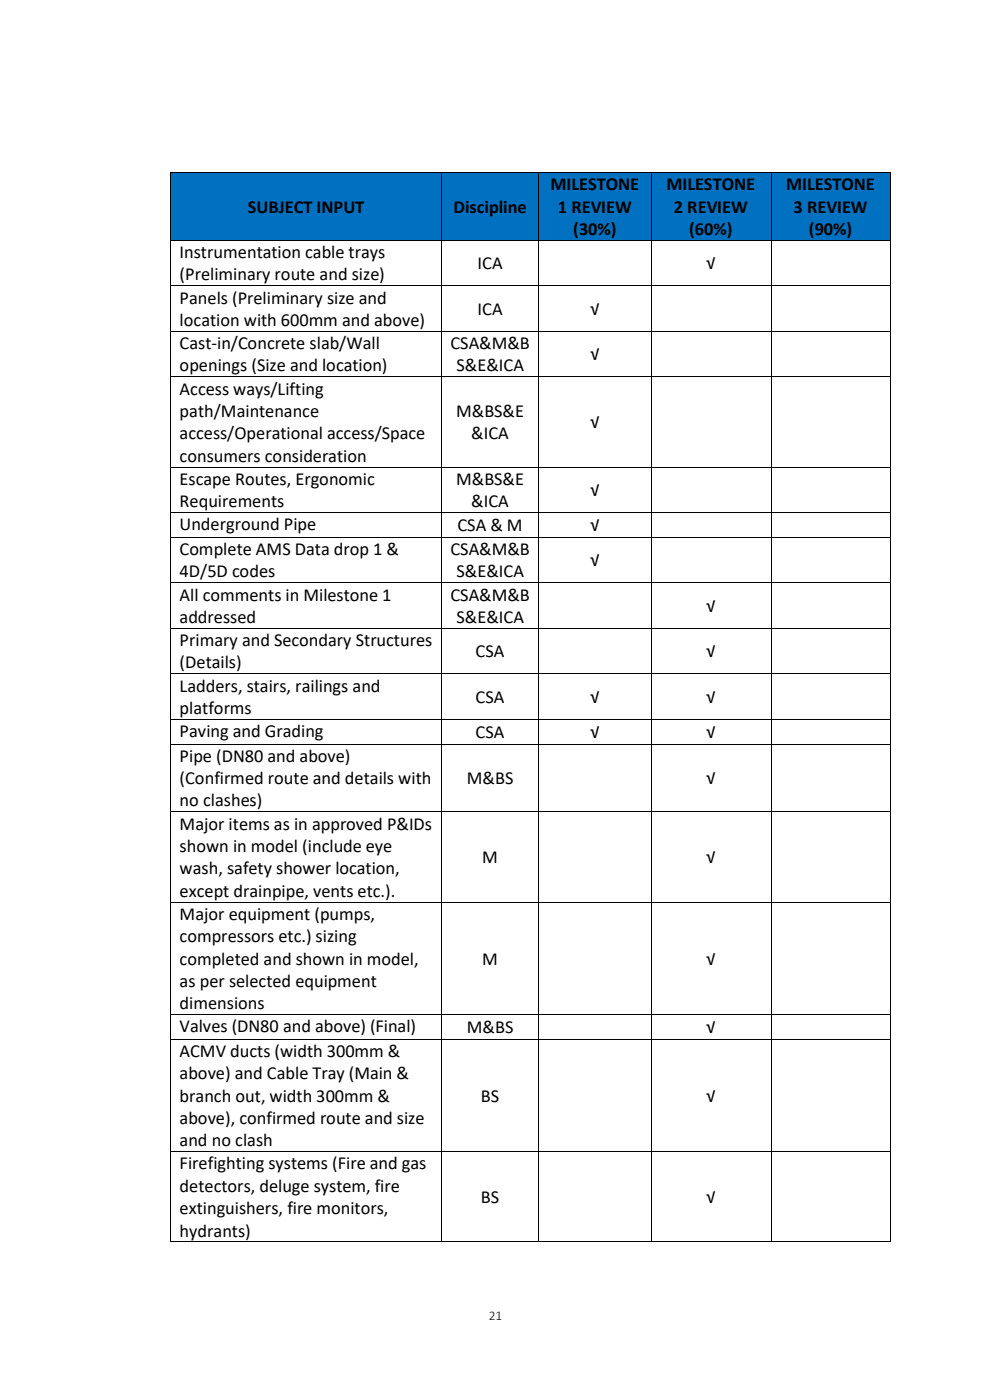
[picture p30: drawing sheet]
<svg xmlns="http://www.w3.org/2000/svg" width="210mm" height="297mm" viewBox="0 0 210 297" stroke-linecap="round" stroke-linejoin="round" font-family="sans-serif">
<defs><g id="words">
<g font-size="3.9">
<text x="116.8" y="40.4">MILESTONE</text>
<text x="141.4" y="40.4">MILESTONE</text>
<text x="166.8" y="40.4">MILESTONE</text>
<text x="52.6" y="45.1">SUBJECT INPUT</text>
<text x="96.2" y="45.1">Discipline</text>
<text x="118.3" y="45.1">1 REVIEW</text>
<text x="142.9" y="45.1">2 REVIEW</text>
<text x="168.4" y="45.1">3 REVIEW</text>
<text x="121.6" y="49.8">(30%)</text>
<text x="146.2" y="49.8">(60%)</text>
<text x="171.6" y="49.8">(90%)</text>
<text x="38.1" y="54.7">Instrumentation cable trays</text>
<text x="38.1" y="59.5">(Preliminary route and size)</text>
<text x="101.3" y="57.1">ICA</text>
<text x="149.8" y="57.1">√</text>
<text x="38.1" y="64.4">Panels (Preliminary size and</text>
<text x="38.1" y="69.1">location with 600mm and above)</text>
<text x="101.3" y="66.8">ICA</text>
<text x="125.2" y="66.8">√</text>
<text x="38.1" y="74">Cast-in/Concrete slab/Wall</text>
<text x="95.6" y="74">CSA&amp;M&amp;B</text>
<text x="125.2" y="76.4">√</text>
<text x="38.1" y="78.8">openings (Size and location)</text>
<text x="38.1" y="83.7">Access ways/Lifting</text>
<text x="96.8" y="78.8">S&amp;E&amp;ICA</text>
<text x="38.1" y="88.5">path/Maintenance</text>
<text x="96.7" y="88.5">M&amp;BS&amp;E</text>
<text x="38.1" y="93.2">access/Operational access/Space</text>
<text x="100" y="93.2">&amp;ICA</text>
<text x="125.2" y="90.8">√</text>
<text x="38.1" y="97.9">consumers consideration</text>
<text x="38.1" y="102.8">Escape Routes, Ergonomic</text>
<text x="38.1" y="107.6">Requirements</text>
<text x="96.7" y="102.8">M&amp;BS&amp;E</text>
<text x="100" y="107.6">&amp;ICA</text>
<text x="125.2" y="105.2">√</text>
<text x="38.1" y="112.5">Underground Pipe</text>
<text x="97" y="112.7">CSA &amp; M</text>
<text x="125.2" y="112.7">√</text>
<text x="38.1" y="117.7">Complete AMS Data drop 1 &amp;</text>
<text x="95.6" y="117.7">CSA&amp;M&amp;B</text>
<text x="38.1" y="122.5">4D/5D codes</text>
<text x="96.8" y="122.5">S&amp;E&amp;ICA</text>
<text x="125.2" y="120.1">√</text>
<text x="38.1" y="127.4">All comments in Milestone 1</text>
<text x="95.6" y="127.4">CSA&amp;M&amp;B</text>
<text x="149.8" y="129.8">√</text>
<text x="38.1" y="132.1">addressed</text>
<text x="38.1" y="137.1">Primary and Secondary Structures</text>
<text x="96.8" y="132.1">S&amp;E&amp;ICA</text>
<text x="38.1" y="141.8">(Details)</text>
<text x="100.9" y="139.4">CSA</text>
<text x="149.8" y="139.4">√</text>
<text x="38.1" y="146.7">Ladders, stairs, railings and</text>
<text x="100.9" y="149.1">CSA</text>
<text x="125.2" y="149.1">√</text>
<text x="149.8" y="149.1">√</text>
<text x="38.1" y="151.5">platforms</text>
<text x="38.1" y="156.4">Paving and Grading</text>
<text x="38.1" y="161.6">Pipe (DN80 and above)</text>
<text x="100.9" y="156.5">CSA</text>
<text x="125.2" y="156.5">√</text>
<text x="149.8" y="156.5">√</text>
<text x="38.1" y="166.4">(Confirmed route and details with</text>
<text x="99" y="166.4">M&amp;BS</text>
<text x="149.8" y="166.4">√</text>
<text x="38.1" y="171.1">no clashes)</text>
<text x="38.1" y="176">Major items as in approved P&amp;IDs</text>
<text x="38.1" y="180.7">shown in model (include eye</text>
<text x="38.1" y="185.5">wash, safety shower location,</text>
<text x="102.3" y="183.1">M</text>
<text x="149.8" y="183.1">√</text>
<text x="38.1" y="190.2">except drainpipe, vents etc.).</text>
<text x="38.1" y="195.1">Major equipment (pumps,</text>
<text x="38.1" y="199.9">compressors etc.) sizing</text>
<text x="38.1" y="204.6">completed and shown in model,</text>
<text x="38.1" y="209.4">as per selected equipment</text>
<text x="102.3" y="204.6">M</text>
<text x="149.8" y="204.6">√</text>
<text x="38.1" y="214.1">dimensions</text>
<text x="38.1" y="219">Valves (DN80 and above) (Final)</text>
<text x="99" y="219.2">M&amp;BS</text>
<text x="149.8" y="219.2">√</text>
<text x="38.1" y="224.3">ACMV ducts (width 300mm &amp;</text>
<text x="38.1" y="229">above) and Cable Tray (Main &amp;</text>
<text x="38.1" y="233.7">branch out, width 300mm &amp;</text>
<text x="102" y="233.7">BS</text>
<text x="149.8" y="233.7">√</text>
<text x="38.1" y="238.5">above), confirmed route and size</text>
<text x="38.1" y="243.2">and no clash</text>
<text x="38.1" y="248.1">Firefighting systems (Fire and gas</text>
<text x="38.1" y="252.8">detectors, deluge system, fire</text>
<text x="38.1" y="257.6">extinguishers, fire monitors,</text>
<text x="102" y="255.2">BS</text>
<text x="149.8" y="255.2">√</text>
<text x="38.1" y="262.3">hydrants)</text>
</g>
<text font-size="2.8" x="103.7" y="280.1">21</text>
</g></defs>
<g fill="#0070c0">
<path d="M36.3 36.7h57.3v14.2h-57.3z" fill-rule="evenodd"/>
<path d="M38.1 41.5h53.7v4.7h-53.7z" fill-rule="evenodd"/>
<path d="M93.8 36.7h20.4v14.2h-20.4z" fill-rule="evenodd"/>
<path d="M95.6 41.5h16.8v4.7h-16.8z" fill-rule="evenodd"/>
<path d="M114.4 36.7h23.6v14.2h-23.6z" fill-rule="evenodd"/>
<path d="M116.2 36.7h20v4.8h-20z" fill-rule="evenodd"/>
<path d="M116.2 41.5h20v4.7h-20z" fill-rule="evenodd"/>
<path d="M116.2 46.2h20v4.7h-20z" fill-rule="evenodd"/>
<path d="M138.2 36.7h25.2v14.2h-25.2z" fill-rule="evenodd"/>
<path d="M140 36.7h21.6v4.8h-21.6z" fill-rule="evenodd"/>
<path d="M140 41.5h21.6v4.7h-21.6z" fill-rule="evenodd"/>
<path d="M140 46.2h21.6v4.7h-21.6z" fill-rule="evenodd"/>
<path d="M163.7 36.7h25.1v14.2h-25.1z" fill-rule="evenodd"/>
<path d="M165.4 36.7h21.6v4.8h-21.6z" fill-rule="evenodd"/>
<path d="M165.4 41.5h21.6v4.7h-21.6z" fill-rule="evenodd"/>
<path d="M165.4 46.2h21.6v4.7h-21.6z" fill-rule="evenodd"/>
</g>
<g fill="#000">
<path d="M36.1 36.5h.2v.2h-.2z" fill-rule="evenodd"/>
<path d="M36.1 36.5h.2v.2h-.2z" fill-rule="evenodd"/>
<path d="M93.6 36.5h.2v.2h-.2z" fill-rule="evenodd"/>
<path d="M114.2 36.5h.2v.2h-.2z" fill-rule="evenodd"/>
<path d="M138.1 36.5h.1v.2h-.1z" fill-rule="evenodd"/>
<path d="M163.5 36.5h.2v.2h-.2z" fill-rule="evenodd"/>
<path d="M188.9 36.5h.2v.2h-.2z" fill-rule="evenodd"/>
<path d="M188.9 36.5h.2v.2h-.2z" fill-rule="evenodd"/>
<path d="M36.1 50.9h.2v.2h-.2z" fill-rule="evenodd"/>
<path d="M93.6 50.9h.2v.2h-.2z" fill-rule="evenodd"/>
<path d="M114.2 50.9h.2v.2h-.2z" fill-rule="evenodd"/>
<path d="M138.1 50.9h.1v.2h-.1z" fill-rule="evenodd"/>
<path d="M163.5 50.9h.2v.2h-.2z" fill-rule="evenodd"/>
<path d="M188.9 50.9h.2v.2h-.2z" fill-rule="evenodd"/>
<path d="M36.1 60.5h.2v.2h-.2z" fill-rule="evenodd"/>
<path d="M36.1 70.2h.2v.2h-.2z" fill-rule="evenodd"/>
<path d="M93.6 60.5h.2v.2h-.2z" fill-rule="evenodd"/>
<path d="M93.6 70.2h.2v.2h-.2z" fill-rule="evenodd"/>
<path d="M114.2 60.5h.2v.2h-.2z" fill-rule="evenodd"/>
<path d="M114.2 70.2h.2v.2h-.2z" fill-rule="evenodd"/>
<path d="M138.1 60.5h.1v.2h-.1z" fill-rule="evenodd"/>
<path d="M138.1 70.2h.1v.2h-.1z" fill-rule="evenodd"/>
<path d="M163.5 60.5h.2v.2h-.2z" fill-rule="evenodd"/>
<path d="M163.5 70.2h.2v.2h-.2z" fill-rule="evenodd"/>
<path d="M188.9 60.5h.2v.2h-.2z" fill-rule="evenodd"/>
<path d="M188.9 70.2h.2v.2h-.2z" fill-rule="evenodd"/>
<path d="M36.1 79.8h.2v.2h-.2z" fill-rule="evenodd"/>
<path d="M36.1 99h.2v.2h-.2z" fill-rule="evenodd"/>
<path d="M93.6 79.8h.2v.2h-.2z" fill-rule="evenodd"/>
<path d="M93.6 99h.2v.2h-.2z" fill-rule="evenodd"/>
<path d="M114.2 79.8h.2v.2h-.2z" fill-rule="evenodd"/>
<path d="M114.2 99h.2v.2h-.2z" fill-rule="evenodd"/>
<path d="M138.1 79.8h.1v.2h-.1z" fill-rule="evenodd"/>
<path d="M138.1 99h.1v.2h-.1z" fill-rule="evenodd"/>
<path d="M163.5 79.8h.2v.2h-.2z" fill-rule="evenodd"/>
<path d="M163.5 99h.2v.2h-.2z" fill-rule="evenodd"/>
<path d="M188.9 79.8h.2v.2h-.2z" fill-rule="evenodd"/>
<path d="M188.9 99h.2v.2h-.2z" fill-rule="evenodd"/>
<path d="M36.1 108.6h.2v.2h-.2z" fill-rule="evenodd"/>
<path d="M36.1 113.9h.2v.2h-.2z" fill-rule="evenodd"/>
<path d="M93.6 108.6h.2v.2h-.2z" fill-rule="evenodd"/>
<path d="M93.6 113.9h.2v.2h-.2z" fill-rule="evenodd"/>
<path d="M114.2 108.6h.2v.2h-.2z" fill-rule="evenodd"/>
<path d="M114.2 113.9h.2v.2h-.2z" fill-rule="evenodd"/>
<path d="M138.1 108.6h.1v.2h-.1z" fill-rule="evenodd"/>
<path d="M138.1 113.9h.1v.2h-.1z" fill-rule="evenodd"/>
<path d="M163.5 108.6h.2v.2h-.2z" fill-rule="evenodd"/>
<path d="M163.5 113.9h.2v.2h-.2z" fill-rule="evenodd"/>
<path d="M188.9 108.6h.2v.2h-.2z" fill-rule="evenodd"/>
<path d="M188.9 113.9h.2v.2h-.2z" fill-rule="evenodd"/>
<path d="M36.1 123.5h.2v.2h-.2z" fill-rule="evenodd"/>
<path d="M36.1 133.2h.2v.2h-.2z" fill-rule="evenodd"/>
<path d="M93.6 123.5h.2v.2h-.2z" fill-rule="evenodd"/>
<path d="M93.6 133.2h.2v.2h-.2z" fill-rule="evenodd"/>
<path d="M114.2 123.5h.2v.2h-.2z" fill-rule="evenodd"/>
<path d="M114.2 133.2h.2v.2h-.2z" fill-rule="evenodd"/>
<path d="M138.1 123.5h.1v.2h-.1z" fill-rule="evenodd"/>
<path d="M138.1 133.2h.1v.2h-.1z" fill-rule="evenodd"/>
<path d="M163.5 123.5h.2v.2h-.2z" fill-rule="evenodd"/>
<path d="M163.5 133.2h.2v.2h-.2z" fill-rule="evenodd"/>
<path d="M188.9 123.5h.2v.2h-.2z" fill-rule="evenodd"/>
<path d="M188.9 133.2h.2v.2h-.2z" fill-rule="evenodd"/>
<path d="M36.1 142.9h.2v.1h-.2z" fill-rule="evenodd"/>
<path d="M36.1 152.5h.2v.2h-.2z" fill-rule="evenodd"/>
<path d="M36.1 157.8h.2v.1h-.2z" fill-rule="evenodd"/>
<path d="M93.6 142.9h.2v.1h-.2z" fill-rule="evenodd"/>
<path d="M93.6 152.5h.2v.2h-.2z" fill-rule="evenodd"/>
<path d="M93.6 157.8h.2v.1h-.2z" fill-rule="evenodd"/>
<path d="M114.2 142.9h.2v.1h-.2z" fill-rule="evenodd"/>
<path d="M114.2 152.5h.2v.2h-.2z" fill-rule="evenodd"/>
<path d="M114.2 157.8h.2v.1h-.2z" fill-rule="evenodd"/>
<path d="M138.1 142.9h.1v.1h-.1z" fill-rule="evenodd"/>
<path d="M138.1 152.5h.1v.2h-.1z" fill-rule="evenodd"/>
<path d="M138.1 157.8h.1v.1h-.1z" fill-rule="evenodd"/>
<path d="M163.5 142.9h.2v.1h-.2z" fill-rule="evenodd"/>
<path d="M163.5 152.5h.2v.2h-.2z" fill-rule="evenodd"/>
<path d="M163.5 157.8h.2v.1h-.2z" fill-rule="evenodd"/>
<path d="M188.9 142.9h.2v.1h-.2z" fill-rule="evenodd"/>
<path d="M188.9 152.5h.2v.2h-.2z" fill-rule="evenodd"/>
<path d="M188.9 157.8h.2v.1h-.2z" fill-rule="evenodd"/>
<path d="M36.1 172.2h.2v.1h-.2z" fill-rule="evenodd"/>
<path d="M93.6 172.2h.2v.1h-.2z" fill-rule="evenodd"/>
<path d="M114.2 172.2h.2v.1h-.2z" fill-rule="evenodd"/>
<path d="M138.1 172.2h.1v.1h-.1z" fill-rule="evenodd"/>
<path d="M163.5 172.2h.2v.1h-.2z" fill-rule="evenodd"/>
<path d="M188.9 172.2h.2v.1h-.2z" fill-rule="evenodd"/>
<path d="M36.1 191.3h.2v.2h-.2z" fill-rule="evenodd"/>
<path d="M93.6 191.3h.2v.2h-.2z" fill-rule="evenodd"/>
<path d="M114.2 191.3h.2v.2h-.2z" fill-rule="evenodd"/>
<path d="M138.1 191.3h.1v.2h-.1z" fill-rule="evenodd"/>
<path d="M163.5 191.3h.2v.2h-.2z" fill-rule="evenodd"/>
<path d="M188.9 191.3h.2v.2h-.2z" fill-rule="evenodd"/>
<path d="M36.1 215.1h.2v.2h-.2z" fill-rule="evenodd"/>
<path d="M93.6 215.1h.2v.2h-.2z" fill-rule="evenodd"/>
<path d="M114.2 215.1h.2v.2h-.2z" fill-rule="evenodd"/>
<path d="M138.1 215.1h.1v.2h-.1z" fill-rule="evenodd"/>
<path d="M163.5 215.1h.2v.2h-.2z" fill-rule="evenodd"/>
<path d="M188.9 215.1h.2v.2h-.2z" fill-rule="evenodd"/>
<path d="M36.1 220.4h.2v.2h-.2z" fill-rule="evenodd"/>
<path d="M93.6 220.4h.2v.2h-.2z" fill-rule="evenodd"/>
<path d="M114.2 220.4h.2v.2h-.2z" fill-rule="evenodd"/>
<path d="M138.1 220.4h.1v.2h-.1z" fill-rule="evenodd"/>
<path d="M163.5 220.4h.2v.2h-.2z" fill-rule="evenodd"/>
<path d="M188.9 220.4h.2v.2h-.2z" fill-rule="evenodd"/>
<path d="M36.1 244.3h.2v.1h-.2z" fill-rule="evenodd"/>
<path d="M93.6 244.3h.2v.1h-.2z" fill-rule="evenodd"/>
<path d="M114.2 244.3h.2v.1h-.2z" fill-rule="evenodd"/>
<path d="M138.1 244.3h.1v.1h-.1z" fill-rule="evenodd"/>
<path d="M163.5 244.3h.2v.1h-.2z" fill-rule="evenodd"/>
<path d="M188.9 244.3h.2v.1h-.2z" fill-rule="evenodd"/>
<path d="M36.1 263.4h.2v.2h-.2z" fill-rule="evenodd"/>
<path d="M36.1 263.4h.2v.2h-.2z" fill-rule="evenodd"/>
<path d="M93.6 263.4h.2v.2h-.2z" fill-rule="evenodd"/>
<path d="M114.2 263.4h.2v.2h-.2z" fill-rule="evenodd"/>
<path d="M138.1 263.4h.1v.2h-.1z" fill-rule="evenodd"/>
<path d="M163.5 263.4h.2v.2h-.2z" fill-rule="evenodd"/>
<path d="M188.9 263.4h.2v.2h-.2z" fill-rule="evenodd"/>
<path d="M188.9 263.4h.2v.2h-.2z" fill-rule="evenodd"/>
</g>
<g fill="none" stroke="#000" stroke-width=".21">
<path d="M36.2 36.7v14.2M36.3 36.6h57.3M93.7 36.7v14.2M93.8 36.6h20.4M114.3 36.7v14.2M114.4 36.6h23.7M138.2 36.7v14.2M138.2 36.6h25.3M163.6 36.7v14.2M163.7 36.6h25.2M189 36.7v14.2M36.2 51.1v9.4"/>
<path d="M36.3 51h57.3M93.7 51.1v9.4M93.8 51h20.4M114.3 51.1v9.4M114.4 51h23.7M138.2 51.1v9.4M138.2 51h25.3M163.6 51.1v9.4M163.7 51h25.2M189 51.1v9.4M36.2 60.7v9.5M36.2 70.4v9.4"/>
<path d="M36.3 60.6h57.3M36.3 70.3h57.3M36.3 79.9h57.3M93.7 60.7v9.5M93.7 70.4v9.4M93.8 60.6h20.4M93.8 70.3h20.4M93.8 79.9h20.4M114.3 60.7v9.5M114.3 70.4v9.4M114.4 60.6h23.7M114.4 70.3h23.7"/>
<path d="M114.4 79.9h23.7M138.2 60.7v9.5M138.2 70.4v9.4M138.2 60.6h25.3M138.2 70.3h25.3M138.2 79.9h25.3M163.6 60.7v9.5M163.6 70.4v9.4M163.7 60.6h25.2M163.7 70.3h25.2M163.7 79.9h25.2M189 60.7v9.5"/>
<path d="M189 70.4v9.4M36.2 80v19M36.2 99.2v9.4M36.3 99.1h57.3M93.7 80v19M93.7 99.2v9.4M93.8 99.1h20.4M114.3 80v19M114.3 99.2v9.4M114.4 99.1h23.7M138.2 80v19M138.2 99.2v9.4"/>
<path d="M138.2 99.1h25.3M163.6 80v19M163.6 99.2v9.4M163.7 99.1h25.2M189 80v19M189 99.2v9.4M36.2 108.8v5.1M36.2 114.1v9.4M36.3 108.7h57.3M36.3 114h57.3M93.7 108.8v5.1M93.7 114.1v9.4"/>
<path d="M93.8 108.7h20.4M93.8 114h20.4M114.3 108.8v5.1M114.3 114.1v9.4M114.4 108.7h23.7M114.4 114h23.7M138.2 108.8v5.1M138.2 114.1v9.4M138.2 108.7h25.3M138.2 114h25.3M163.6 108.8v5.1M163.6 114.1v9.4"/>
<path d="M163.7 108.7h25.2M163.7 114h25.2M189 108.8v5.1M189 114.1v9.4M36.2 123.7v9.5M36.2 133.4v9.5M36.3 123.6h57.3M36.3 133.3h57.3M93.7 123.7v9.5M93.7 133.4v9.5M93.8 123.6h20.4M93.8 133.3h20.4"/>
<path d="M114.3 123.7v9.5M114.3 133.4v9.5M114.4 123.6h23.7M114.4 133.3h23.7M138.2 123.7v9.5M138.2 133.4v9.5M138.2 123.6h25.3M138.2 133.3h25.3M163.6 123.7v9.5M163.6 133.4v9.5M163.7 123.6h25.2M163.7 133.3h25.2"/>
<path d="M189 123.7v9.5M189 133.4v9.5M36.2 143v9.5M36.2 152.7v5.1M36.2 157.9v14.3M36.3 142.9h57.3M36.3 152.6h57.3M36.3 157.8h57.3M93.7 143v9.5M93.7 152.7v5.1M93.7 157.9v14.3M93.8 142.9h20.4"/>
<path d="M93.8 152.6h20.4M93.8 157.8h20.4M114.3 143v9.5M114.3 152.7v5.1M114.3 157.9v14.3M114.4 142.9h23.7M114.4 152.6h23.7M114.4 157.8h23.7M138.2 143v9.5M138.2 152.7v5.1M138.2 157.9v14.3M138.2 142.9h25.3"/>
<path d="M138.2 152.6h25.3M138.2 157.8h25.3M163.6 143v9.5M163.6 152.7v5.1M163.6 157.9v14.3M163.7 142.9h25.2M163.7 152.6h25.2M163.7 157.8h25.2M189 143v9.5M189 152.7v5.1M189 157.9v14.3M36.2 172.3v19"/>
<path d="M36.3 172.2h57.3M93.7 172.3v19M93.8 172.2h20.4M114.3 172.3v19M114.4 172.2h23.7M138.2 172.3v19M138.2 172.2h25.3M163.6 172.3v19M163.7 172.2h25.2M189 172.3v19M36.2 191.5v23.6M36.3 191.4h57.3"/>
<path d="M93.7 191.5v23.6M93.8 191.4h20.4M114.3 191.5v23.6M114.4 191.4h23.7M138.2 191.5v23.6M138.2 191.4h25.3M163.6 191.5v23.6M163.7 191.4h25.2M189 191.5v23.6M36.2 215.3v5.1M36.3 215.2h57.3M93.7 215.3v5.1"/>
<path d="M93.8 215.2h20.4M114.3 215.3v5.1M114.4 215.2h23.7M138.2 215.3v5.1M138.2 215.2h25.3M163.6 215.3v5.1M163.7 215.2h25.2M189 215.3v5.1M36.2 220.6v23.7M36.3 220.5h57.3M93.7 220.6v23.7M93.8 220.5h20.4"/>
<path d="M114.3 220.6v23.7M114.4 220.5h23.7M138.2 220.6v23.7M138.2 220.5h25.3M163.6 220.6v23.7M163.7 220.5h25.2M189 220.6v23.7M36.2 244.4v19M36.3 244.3h57.3M93.7 244.4v19M93.8 244.3h20.4M114.3 244.4v19"/>
<path d="M114.4 244.3h23.7M138.2 244.4v19M138.2 244.3h25.3M163.6 244.4v19M163.7 244.3h25.2M189 244.4v19M36.3 263.5h57.3M93.8 263.5h20.4M114.4 263.5h23.7M138.2 263.5h25.3M163.7 263.5h25.2"/>
</g>
<use href="#words"/>
</svg>
